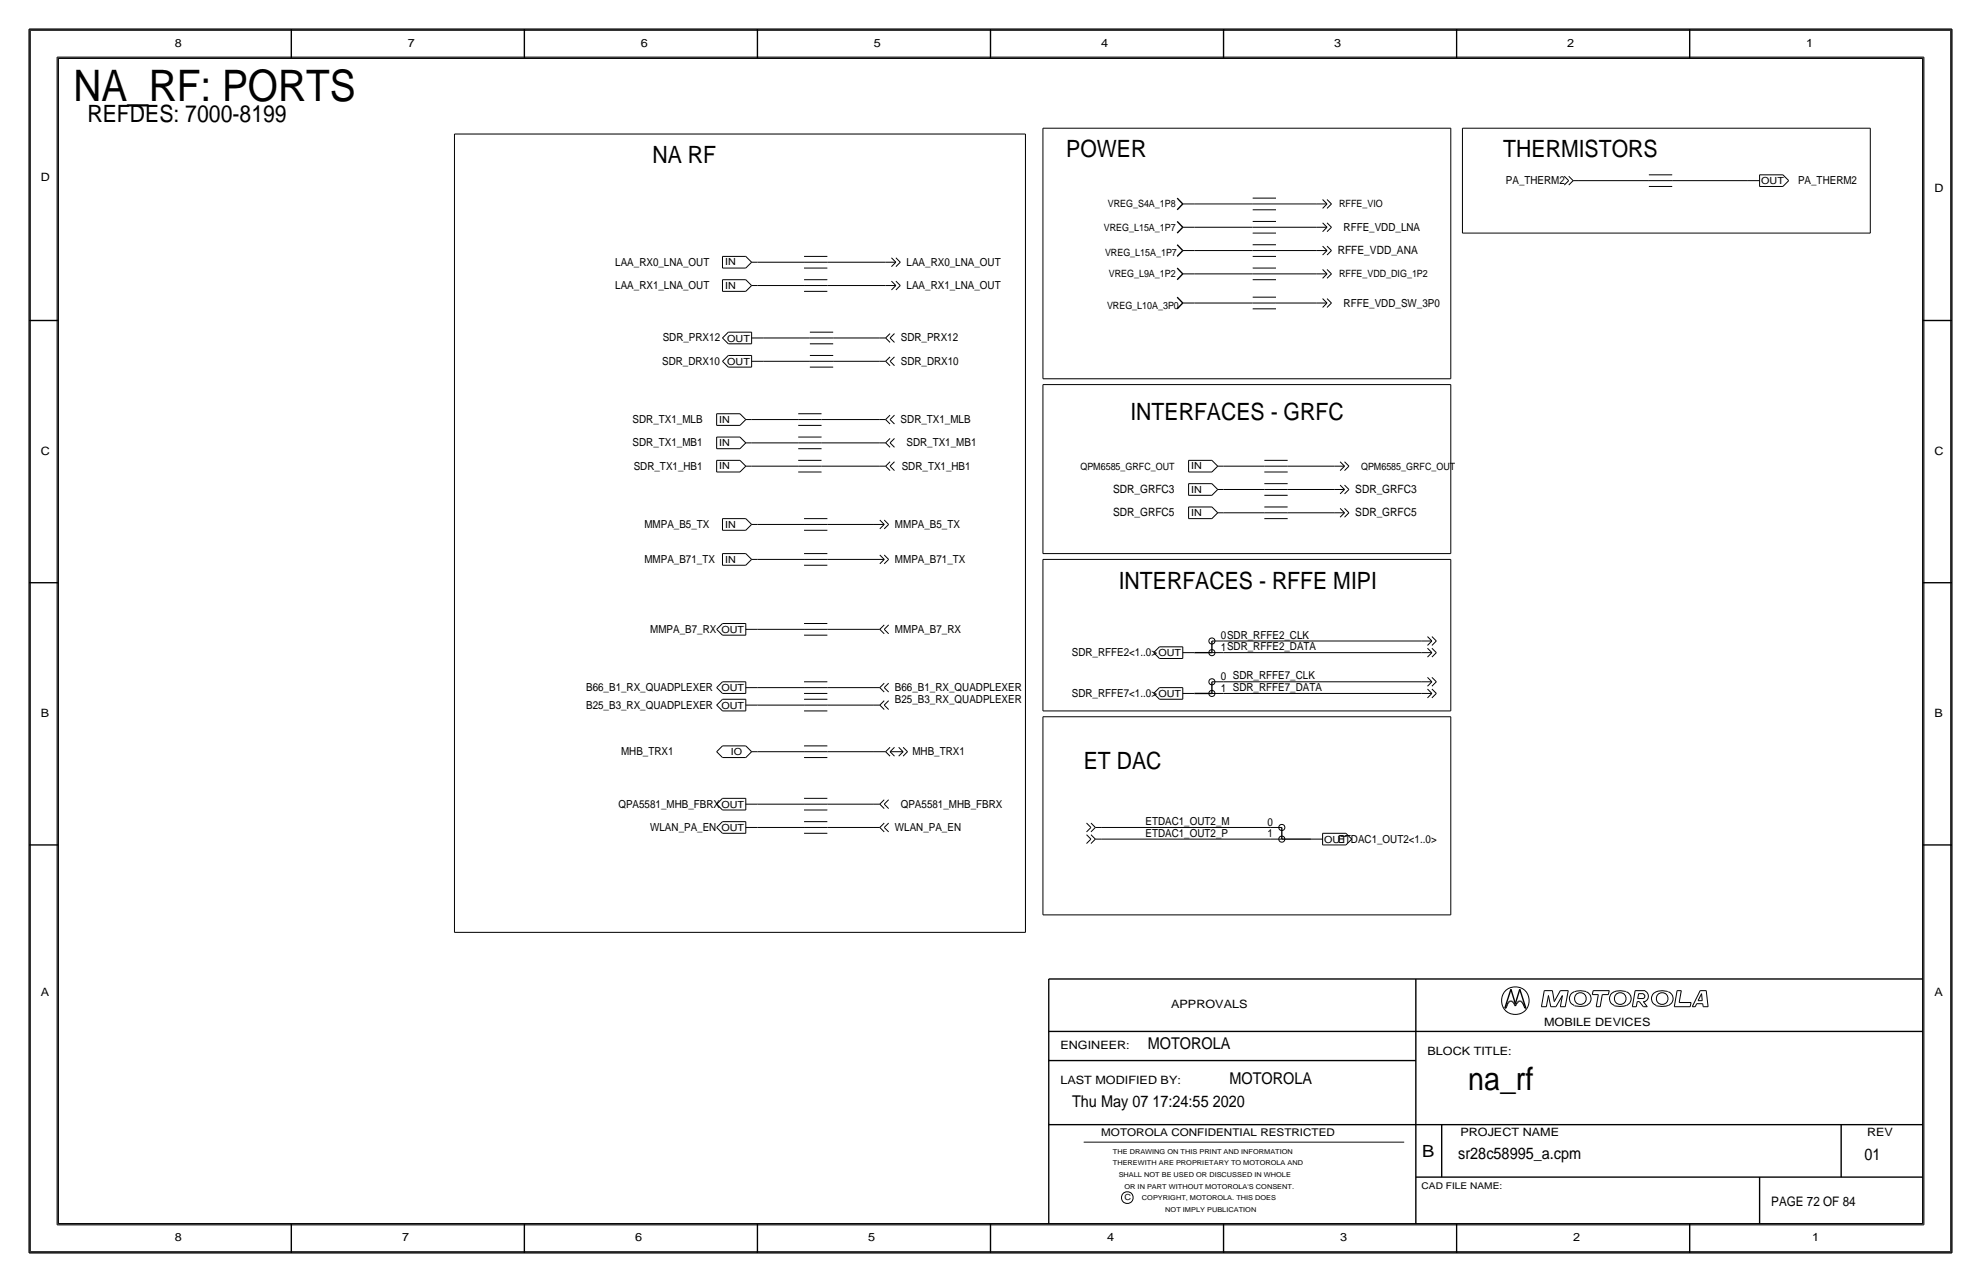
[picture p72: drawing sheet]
<svg xmlns="http://www.w3.org/2000/svg" width="432mm" height="279mm" viewBox="0 0 432 279" stroke-linecap="round" stroke-linejoin="round" font-family="sans-serif">
<defs><g id="words">
<text font-size="9.5" x="16" y="22">NA_RF: PORTS</text>
<text font-size="7" x="320" y="237.5">na_rf</text>
<g font-size="5.2">
<text x="19" y="26.7">REFDES: 7000-8199</text>
<text x="142.2" y="35.6">NA RF</text>
<text x="232.4" y="34.3">POWER</text>
<text x="327.7" y="34.3">THERMISTORS</text>
<text x="246.4" y="91.4">INTERFACES - GRFC</text>
<text x="243.8" y="128.3">INTERFACES - RFFE MIPI</text>
<text x="236.2" y="167.6">ET DAC</text>
</g>
<text font-size="3.7" x="310" y="252.1">B</text>
<g font-size="3.5">
<text x="250.2" y="228.6">MOTOROLA</text>
<text x="268" y="236.2">MOTOROLA</text>
<text x="233.7" y="241.3">Thu May 07 17:24:55 2020</text>
<text x="317.9" y="252.6">sr28c58995_a.cpm</text>
<text x="406.4" y="252.7">01</text>
</g>
<text font-size="2.9" x="386.1" y="262.9">PAGE 72 OF 84</text>
<g font-size="2.5">
<text x="38.1" y="10.2">8</text>
<text x="88.9" y="10.2">7</text>
<text x="139.7" y="10.2">6</text>
<text x="190.5" y="10.2">5</text>
<text x="240" y="10.2">4</text>
<text x="290.8" y="10.2">3</text>
<text x="341.6" y="10.2">2</text>
<text x="393.7" y="10.2">1</text>
<text x="8.9" y="39.4">D</text>
<text x="421.6" y="41.9">D</text>
<text x="291.6" y="55.4">RFFE_VDD_ANA</text>
<text x="8.9" y="99.1">C</text>
<text x="421.6" y="99.1">C</text>
<text x="242.6" y="107.4">SDR_GRFC3</text>
<text x="295.4" y="107.4">SDR_GRFC3</text>
<text x="242.6" y="112.5">SDR_GRFC5</text>
<text x="295.4" y="112.5">SDR_GRFC5</text>
<text x="8.9" y="156.2">B</text>
<text x="421.6" y="156.2">B</text>
<text x="8.9" y="217.2">A</text>
<text x="255.3" y="219.7">APPROVALS</text>
<text x="421.6" y="217.2">A</text>
<text x="336.5" y="223.5">MOBILE DEVICES</text>
<text x="231.1" y="228.6">ENGINEER:</text>
<text x="311.1" y="229.9">BLOCK TITLE:</text>
<text x="231.1" y="236.2">LAST MODIFIED BY:</text>
<text x="318.3" y="247.5">PROJECT NAME</text>
<text x="407" y="247.6">REV</text>
<text x="38.1" y="270.5">8</text>
<text x="87.6" y="270.5">7</text>
<text x="138.4" y="270.5">6</text>
<text x="189.2" y="270.5">5</text>
<text x="241.3" y="270.5">4</text>
<text x="292.1" y="270.5">3</text>
<text x="342.9" y="270.5">2</text>
<text x="395" y="270.5">1</text>
</g>
<g font-size="2.4">
<text x="328.2" y="40.1">PA_THERM2</text>
<text x="391.9" y="40.1">PA_THERM2</text>
<text x="292.9" y="50.3">RFFE_VDD_LNA</text>
<text x="134.1" y="57.9">LAA_RX0_LNA_OUT</text>
<text x="197.6" y="57.9">LAA_RX0_LNA_OUT</text>
<text x="134.1" y="63">LAA_RX1_LNA_OUT</text>
<text x="197.6" y="63">LAA_RX1_LNA_OUT</text>
<text x="292.9" y="66.8">RFFE_VDD_SW_3P0</text>
<text x="144.4" y="74.4">SDR_PRX12</text>
<text x="196.3" y="74.4">SDR_PRX12</text>
<text x="144.3" y="79.5">SDR_DRX10</text>
<text x="196.3" y="79.5">SDR_DRX10</text>
<text x="137.9" y="92.2">SDR_TX1_MLB</text>
<text x="196.3" y="92.2">SDR_TX1_MLB</text>
<text x="137.9" y="97.3">SDR_TX1_MB1</text>
<text x="197.6" y="97.3">SDR_TX1_MB1</text>
<text x="138.1" y="102.4">SDR_TX1_HB1</text>
<text x="196.6" y="102.4">SDR_TX1_HB1</text>
<text x="140.5" y="115.1">MMPA_B5_TX</text>
<text x="195.1" y="115.1">MMPA_B5_TX</text>
<text x="140.5" y="122.7">MMPA_B71_TX</text>
<text x="195.1" y="122.7">MMPA_B71_TX</text>
<text x="141.7" y="137.9">MMPA_B7_RX</text>
<text x="195.1" y="137.9">MMPA_B7_RX</text>
<text x="233.6" y="143">SDR_RFFE2&lt;1..0&gt;</text>
<text x="266.1" y="141.8">1SDR_RFFE2_DATA</text>
<text x="266.1" y="139.3">0SDR_RFFE2_CLK</text>
<text x="266.1" y="148.2">0 SDR_RFFE7_CLK</text>
<text x="127.8" y="154.4">B25_B3_RX_QUADPLEXER</text>
<text x="127.8" y="150.6">B66_B1_RX_QUADPLEXER</text>
<text x="195.1" y="153.2">B25_B3_RX_QUADPLEXER</text>
<text x="195.1" y="150.6">B66_B1_RX_QUADPLEXER</text>
<text x="233.6" y="151.9">SDR_RFFE7&lt;1..0&gt;</text>
<text x="266.1" y="150.7">1 SDR_RFFE7_DATA</text>
<text x="135.4" y="164.6">MHB_TRX1</text>
<text x="198.9" y="164.6">MHB_TRX1</text>
<text x="134.8" y="176">QPA5581_MHB_FBRX</text>
<text x="196.3" y="176">QPA5581_MHB_FBRX</text>
<text x="249.7" y="179.8">ETDAC1_OUT2_M</text>
<text x="276.3" y="179.9">0</text>
<text x="141.7" y="181.1">WLAN_PA_EN</text>
<text x="195.1" y="181.1">WLAN_PA_EN</text>
<text x="249.7" y="182.4">ETDAC1_OUT2_P</text>
<text x="276.3" y="182.5">1</text>
<text x="291.7" y="183.6">ETDAC1_OUT2&lt;1..0&gt;</text>
</g>
<text font-size="2.3" x="240" y="247.6">MOTOROLA CONFIDENTIAL RESTRICTED</text>
<g font-size="2.2">
<text x="241.5" y="45.2">VREG_S4A_1P8</text>
<text x="291.9" y="45.2">RFFE_VIO</text>
<text x="240.6" y="50.3">VREG_L15A_1P7</text>
<text x="240.9" y="55.9">VREG_L15A_1P7</text>
<text x="241.7" y="60.5">VREG_L9A_1P2</text>
<text x="291.9" y="60.4">RFFE_VDD_DIG_1P2</text>
<text x="241.3" y="67.3">VREG_L10A_3P0</text>
<text x="235.5" y="102.4">QPM6585_GRFC_OUT</text>
<text x="296.7" y="102.4">QPM6585_GRFC_OUT</text>
</g>
<g font-size="2.1">
<text x="383.9" y="40.2">OUT</text>
<text x="158" y="57.9">IN</text>
<text x="158" y="62.9">IN</text>
<text x="158.5" y="74.5">OUT</text>
<text x="158.5" y="79.6">OUT</text>
<text x="156.8" y="92.2">IN</text>
<text x="156.8" y="97.2">IN</text>
<text x="156.8" y="102.3">IN</text>
<text x="259.6" y="102.3">IN</text>
<text x="259.6" y="107.4">IN</text>
<text x="259.6" y="112.5">IN</text>
<text x="158" y="115">IN</text>
<text x="158" y="122.6">IN</text>
<text x="157.2" y="138">OUT</text>
<text x="252.5" y="143.1">OUT</text>
<text x="157.2" y="154.5">OUT</text>
<text x="157.2" y="150.7">OUT</text>
<text x="252.5" y="151.9">OUT</text>
<text x="159.3" y="164.5">IO</text>
<text x="157.2" y="176.1">OUT</text>
<text x="157.2" y="181.2">OUT</text>
<text x="288.6" y="183.7">OUT</text>
</g>
<text font-size="2" x="309.9" y="259.1">CAD FILE NAME:</text>
<text font-size="1.8" x="245.1" y="261.6">C</text>
<g font-size="1.5">
<text x="242.6" y="251.5">THE DRAWING ON THIS PRINT AND INFORMATION</text>
<text x="242.6" y="254">THEREWITH ARE PROPRIETARY TO MOTOROLA AND</text>
<text x="243.8" y="256.5">SHALL NOT BE USED OR DISCUSSED IN WHOLE</text>
<text x="245.1" y="259.1">OR IN PART WITHOUT MOTOROLA'S CONSENT.</text>
<text x="248.9" y="261.6">COPYRIGHT, MOTOROLA. THIS DOES</text>
<text x="254" y="264.2">NOT IMPLY PUBLICATION</text>
</g>
</g></defs>
<g fill="none" stroke="#000" stroke-width=".22">
<path d="M6.6 6.6h418.6zM6.6 6.6v266.2zM12.4 12.4v254.6zM12.4 12.4h407zM419.4 12.4v254.6zM425.2 6.6v266.2zM99.1 29.2h124.4zM99.1 29.2v174zM223.5 29.2v174zM227.3 27.9h88.9zM227.3 27.9v54.7zM316.2 27.9v54.7z"/>
<path d="M318.8 27.9v22.9zM318.8 27.9h88.9zM341 38.4l.9 1zM341.9 39.4l-.9 .9zM341.9 38.4l1 1zM342.9 39.4l-1 .9zM342.9 39.4h1.3zM344.2 39.4h15.2zM359.4 39.4h5.1zM359.4 38.1h5.1zM364.5 39.4h16.5zM381 39.4h2.5z"/>
<path d="M383.5 38.1h5.1zM383.5 38.1v2.5zM388.6 38.1l1.3 1.3zM389.9 39.4l-1.3 1.2zM407.7 27.9v22.9zM157.5 55.9h5.1zM157.5 55.9v2.5zM157.5 58.4h5.1zM162.6 55.9l1.2 1.3zM163.8 57.2l-1.2 1.2zM163.8 57.2h1.3zM165.1 57.2h10.2z"/>
<path d="M175.3 57.2h5zM175.3 55.9h5zM175.3 58.4h5zM180.3 57.2h12.7zM193 57.2h2.3zM194.3 58.1l1-.9zM194.3 56.2l1 1zM195.3 56.2l.9 1zM195.3 58.1l.9-.9zM257.8 44.4h2.5zM257.8 54.6h2.5zM257.8 59.7h2.5z"/>
<path d="M257.8 49.5h2.5zM260.3 49.5h12.7zM260.3 59.7h12.7zM260.3 54.6h12.7zM260.3 44.4h12.7zM273 49.5h5.1zM273 48.3h5.1zM273 50.8h5.1zM273 54.6h5.1zM273 53.3h5.1zM273 55.9h5.1zM273 59.7h5.1z"/>
<path d="M273 58.4h5.1zM273 44.4h5.1zM273 43.2h5.1zM273 45.7h5.1zM278.1 59.7h8.9zM278.1 54.6h8.9zM278.1 49.5h8.9zM278.1 44.4h8.9zM287 44.4h2.3zM287 49.5h2.3zM287 54.6h2.3zM287 59.7h2.3z"/>
<path d="M288.3 43.5l1 .9zM288.3 48.6l1 .9zM288.3 53.6l1 1zM288.3 58.7l1 1zM288.3 45.4l1-.9zM288.3 50.5l1-1zM288.3 55.6l1-1zM289.3 45.4l.9-.9zM289.3 50.5l.9-1zM289.3 55.6l.9-1zM289.3 43.5l.9 .9zM289.3 48.6l.9 .9z"/>
<path d="M289.3 53.6l.9 1zM289.3 58.7l.9 1zM318.8 50.8h88.9zM359.4 40.6h5.1zM383.5 40.6h5.1zM157.5 78.7l1.2 1.3zM157.5 73.7l1.2 1.2zM157.5 61h5.1zM157.5 61v2.5zM157.5 63.5h5.1zM158.7 77.5h5.1zM158.7 72.4h5.1z"/>
<path d="M158.7 74.9h5.1zM158.7 77.5l-1.2 1.2zM158.7 72.4l-1.2 1.3zM162.6 61l1.2 1.2zM163.8 78.7h2.6zM163.8 77.5v2.5zM163.8 73.7h2.6zM163.8 72.4v2.5zM163.8 62.2l-1.2 1.3zM163.8 62.2h1.3zM165.1 62.2h10.2zM166.4 78.7h10.1z"/>
<path d="M166.4 73.7h10.1zM175.3 62.2h5zM175.3 61h5zM175.3 63.5h5zM176.5 78.7h5.1zM176.5 77.5h5.1zM176.5 73.7h5.1zM176.5 72.4h5.1zM176.5 74.9h5.1zM180.3 62.2h12.7zM181.6 73.7h10.2zM181.6 78.7h10.2z"/>
<path d="M191.8 78.7h1.2zM191.8 73.7h1.2zM193 62.2h2.3zM193 78.7l1 1zM193 73.7l1 .9zM194 78.7l1 1zM194 77.8l-1 .9zM194 73.7l1 .9zM194 72.7l-1 1zM194.3 63.2l1-1zM194.3 61.3l1 .9zM195 77.8l-1 .9z"/>
<path d="M195 72.7l-1 1zM195.3 61.3l.9 .9zM195.3 63.2l.9-1zM257.8 66h2.5zM260.3 66h12.7zM273 61h5.1zM273 66h5.1zM273 64.8h5.1zM273 67.3h5.1zM278.1 66h8.9zM287 66h2.3zM288.3 65.1l1 .9z"/>
<path d="M288.3 67l1-1zM288.3 60.7l1-1zM289.3 67l.9-1zM289.3 60.7l.9-1zM289.3 65.1l.9 .9zM156.2 95.2h5.1zM156.2 95.3v2.5zM156.2 97.8h5.1zM156.2 90.2h5.1zM156.2 90.2v2.5zM156.2 92.7h5.1zM158.7 80h5.1z"/>
<path d="M161.3 95.2l1.3 1.3zM161.3 90.2l1.3 1.2zM162.6 96.5l-1.3 1.3zM162.6 91.4l-1.3 1.3zM162.6 96.5h1.2zM162.6 91.4h1.2zM163.8 96.5h10.2zM163.8 91.4h10.2zM174 96.5h5.1zM174 95.2h5.1zM174 97.8h5.1zM174 91.4h5.1z"/>
<path d="M174 90.2h5.1zM174 92.7h5.1zM176.5 80h5.1zM179.1 91.4h12.7zM179.1 96.5h12.7zM191.8 96.5h1.2zM191.8 91.4h1.2zM193 96.5l1 1zM193 91.4l1 1zM194 96.5l1 1zM194 95.6l-1 .9zM194 91.4l1 1z"/>
<path d="M194 90.5l-1 .9zM195 95.6l-1 .9zM195 90.5l-1 .9zM227.3 83.8h88.9zM227.3 83.8v36.8zM227.3 82.5h88.9zM316.2 83.8v36.8zM156.2 100.3h5.1zM156.2 100.3v2.6zM156.2 102.9h5.1zM157.5 113h5.1zM157.5 113v2.6z"/>
<path d="M157.5 115.6h5.1zM161.3 100.3l1.3 1.3zM162.6 113l1.2 1.3zM162.6 101.6l-1.3 1.3zM162.6 101.6h1.2zM163.8 101.6h10.2zM163.8 114.3l-1.2 1.3zM163.8 114.3h1.3zM165.1 114.3h10.2zM174 101.6h5.1zM174 100.3h5.1zM174 102.9h5.1z"/>
<path d="M175.3 114.3h5zM175.3 113h5zM175.3 115.6h5zM179.1 101.6h12.7zM180.3 114.3h10.2zM190.5 114.3h2.2zM191.8 115.3l.9-1zM191.8 113.3l.9 1zM191.8 101.6h1.2zM192.7 115.3l1-1zM192.7 113.3l1 1zM193 101.6l1 1z"/>
<path d="M194 101.6l1 1zM194 100.6l-1 1zM195 100.6l-1 1zM259.1 100.3h5.1zM259.1 100.3v2.6zM259.1 102.9h5.1zM259.1 110.5h5.1zM259.1 110.5v2.5zM259.1 113h5.1zM259.1 105.4h5.1zM259.1 105.4v2.5zM259.1 107.9h5.1z"/>
<path d="M264.2 100.3l1.2 1.3zM264.2 110.5l1.2 1.3zM264.2 105.4l1.2 1.3zM265.4 101.6h1.3zM265.4 111.8h1.3zM265.4 106.7h1.3zM265.4 101.6l-1.2 1.3zM265.4 111.8l-1.2 1.2zM265.4 106.7l-1.2 1.2zM266.7 101.6h8.9zM266.7 111.8h8.9zM266.7 106.7h8.9z"/>
<path d="M275.6 101.6h5.1zM275.6 100.3h5.1zM275.6 102.9h5.1zM275.6 111.8h5.1zM275.6 110.5h5.1zM275.6 113h5.1zM275.6 106.7h5.1zM275.6 105.4h5.1zM275.6 107.9h5.1zM280.7 111.8h10.1zM280.7 106.7h10.1zM280.7 101.6h10.1z"/>
<path d="M290.8 101.6h2.3zM290.8 111.8h2.3zM290.8 106.7h2.3zM292.1 102.6l1-1zM292.1 112.7l1-.9zM292.1 107.6l1-.9zM292.1 100.6l1 1zM292.1 110.8l1 1zM292.1 105.7l1 1zM293.1 100.6l.9 1zM293.1 110.8l.9 1zM293.1 105.7l.9 1z"/>
<path d="M293.1 102.6l.9-1zM293.1 112.7l.9-.9zM293.1 107.6l.9-.9zM156.2 137.2l1.3 1.2zM157.5 135.9h5.1zM157.5 138.4h5.1zM157.5 120.7h5.1zM157.5 120.7v2.5zM157.5 123.2h5.1zM157.5 135.9l-1.3 1.3zM162.6 120.7l1.2 1.2zM162.6 137.2h2.5z"/>
<path d="M162.6 135.9v2.5zM163.8 121.9l-1.2 1.3zM163.8 121.9h1.3zM165.1 137.2h10.2zM165.1 121.9h10.2zM175.3 137.2h5zM175.3 135.9h5zM175.3 138.4h5zM175.3 121.9h5zM175.3 120.7h5zM175.3 123.2h5zM180.3 137.2h10.2z"/>
<path d="M180.3 121.9h10.2zM190.5 137.2h1.3zM190.5 121.9h2.2zM191.8 122.9l.9-1zM191.8 137.2l.9 .9zM191.8 121l.9 .9zM192.7 122.9l1-1zM192.7 137.2l1 .9zM192.7 136.2l-.9 1zM192.7 121l1 .9zM193.7 136.2l-1 1zM227.3 120.7h88.9z"/>
<path d="M227.3 121.9h88.9zM227.3 121.9v33zM264.2 139.7h2.5zM266.7 139.7h43.2zM309.9 139.7h2.2zM311.2 138.7l.9 1zM312.1 138.7l1 1zM316.2 121.9v33zM156.2 153.7l1.3 1.2zM156.2 149.9l1.3 1.2zM157.5 152.4h5.1zM157.5 154.9h5.1z"/>
<path d="M157.5 148.6h5.1zM157.5 151.1h5.1zM157.5 152.4l-1.3 1.3zM157.5 148.6l-1.3 1.3zM162.6 153.7h2.5zM162.6 152.4v2.5zM162.6 149.9h2.5zM162.6 148.6v2.5zM165.1 149.9h10.2zM165.1 153.7h10.2zM175.3 153.7h5zM175.3 152.4h5z"/>
<path d="M175.3 154.9h5zM175.3 149.9h5zM175.3 148.6h5zM175.3 151.1h5zM180.3 153.7h10.2zM180.3 149.9h10.2zM190.5 149.9h1.3zM190.5 153.7h1.3zM191.8 149.9l.9 .9zM191.8 153.7l.9 .9zM192.7 149.9l1 .9zM192.7 148.9l-.9 1z"/>
<path d="M192.7 153.7l1 .9zM192.7 152.7l-.9 1zM193.7 148.9l-1 1zM193.7 152.7l-1 1zM227.3 156.2v43.2zM227.3 156.2h88.9zM227.3 154.9h88.9zM251.5 142.2l1.2 1.3zM251.5 151.1l1.2 1.3zM252.7 141h5.1zM252.7 143.5h5.1zM252.7 149.9h5.1z"/>
<path d="M252.7 152.4h5.1zM252.7 141l-1.2 1.2zM252.7 149.9l-1.2 1.2zM257.8 142.2h2.5zM257.8 141v2.5zM257.8 151.1h2.5zM257.8 149.9v2.5zM264.2 142.2h2.5zM264.2 151.1h2.5zM264.2 148.6h2.5zM266.7 151.1h43.2zM266.7 148.6h43.2z"/>
<path d="M266.7 142.2h43.2zM309.9 142.2h2.2zM309.9 148.6h2.2zM309.9 151.1h2.2zM311.1 143.2l1-1zM311.1 140.7l1-1zM311.1 149.6l1-1zM311.1 152.1l1-1zM311.2 141.3l.9 .9zM311.2 147.6l.9 1zM311.2 150.2l.9 .9zM312.1 141.3l1 .9z"/>
<path d="M312.1 147.6l1 1zM312.1 150.2l1 .9zM312.1 143.2l1-1zM312.1 140.7l1-1zM312.1 149.6l1-1zM312.1 152.1l1-1zM316.2 156.2v43.2zM156.2 163.8l1.3 1.3zM156.2 175.3l1.3 1.2zM157.5 165.1h5.1zM157.5 162.6h5.1zM157.5 179.1h5.1z"/>
<path d="M157.5 174h5.1zM157.5 176.5h5.1zM157.5 162.6l-1.3 1.2zM157.5 179.1l-1.3 1.2zM157.5 174l-1.3 1.3zM162.6 162.6l1.2 1.2zM162.6 179.1v2.5zM162.6 175.3h2.5zM162.6 174v2.5zM163.8 163.8h1.3zM163.8 163.8l-1.2 1.3zM165.1 175.3h10.2z"/>
<path d="M165.1 163.8h10.2zM175.3 179.1h5zM175.3 175.3h5zM175.3 174h5zM175.3 176.5h5zM175.3 163.8h5zM175.3 162.6h5zM175.3 165.1h5zM180.3 175.3h10.2zM180.3 163.8h10.2zM190.5 175.3h1.3zM190.5 163.8h2.5z"/>
<path d="M191.8 175.3l.9 .9zM192.7 179.4l-.9 .9zM192.7 175.3l1 .9zM192.7 174.3l-.9 1zM193 163.8l1 1zM193 163.8l1-.9zM193.7 179.4l-1 .9zM193.7 174.3l-1 1zM194 163.8l1-.9zM194 163.8h2.8zM194 163.8l1 1zM195.9 164.8l.9-1z"/>
<path d="M195.9 162.9l.9 .9zM196.8 164.8l1-1zM196.9 162.9l.9 .9zM236.8 179.4l1 .9zM237.8 179.4l1 .9zM156.2 180.3l1.3 1.3zM157.5 181.6h5.1zM162.6 180.3h2.5zM165.1 180.3h10.2zM175.3 180.3h5zM175.3 181.6h5zM180.3 180.3h10.2z"/>
<path d="M190.5 180.3h1.3zM191.8 180.3l.9 1zM192.7 180.3l1 1zM227.3 199.4h88.9zM236.8 181.9l1 1zM237.8 180.3l-1 1zM237.8 182.9l-1 .9zM237.8 181.9l1 1zM238.8 180.3l-1 1zM238.8 180.3h1.2zM238.8 182.9l-1 .9zM238.8 182.9h1.2z"/>
<path d="M240 180.3h36.9zM240 182.9h36.9zM276.9 182.9h2.5zM276.9 180.3h2.5zM285.8 182.9h2.5zM288.3 181.6h5.1zM288.3 184.1h5.1zM288.3 181.6v2.5zM293.4 181.6l1.2 1.3zM294.6 182.9l-1.2 1.2zM99.1 203.2h124.4zM336 219.4h1.1z"/>
<path d="M336.6 215.9h1.8zM336.6 215.9l-.6 3.5zM337.5 217l-.4 2.4zM337.5 217l.5 2.4zM338 219.4h1.1zM338.4 215.9l.4 2.4zM340.1 219.4h1.1zM340.1 215.9h1.7zM340.1 215.9l-1.3 2.4zM340.6 217l-1.5 2.4zM340.6 217l-.5 2.4zM341.8 215.9l-.6 3.5z"/>
<path d="M343.1 216.2a1.6 1.6 0 0 0-1 1.5 1.6 1.6 0 0 0 1.1 1.5M345.7 216.1h-.2a4 4 0 0 0-2.3 .1M345.7 216.2a1.59 1.59 0 0 1 1.1 1.5 1.59 1.59 0 0 1-1.1 1.5l-1.4 .1-1.1-.1M347.1 216.8h1.3zM347.3 215.9l-.2 .9zM347.3 215.9h3.5zM347.9 219.4h.9zM348.4 216.8l-.5 2.6zM349.2 216.8l-.4 2.6zM349.2 216.8h1.4zM350.8 215.9l-.2 .9zM354.4 216.1a3.1 3.1 0 0 0-3.3 .7 1.62 1.62 0 0 0 .8 2.4"/>
<path d="M354.4 219.2l-1.4 .1-1.1-.1M354.5 216.2a1.59 1.59 0 0 1 1 1.5 1.59 1.59 0 0 1-1 1.5M355.8 219.4h.9zM356.4 215.9l-.6 3.5zM356.4 215.9h2.2zM356.9 218.3l-.2 1.1zM356.9 218.3h.4zM357 217.6h1.2zM357.2 216.6l-.2 1zM357.2 216.6h1zM357.3 218.3l.9 1.1zM358.1 216.7a.5 .5 0 0 1 .4 .4 .5 .5 0 0 1-.4 .5"/>
<path d="M358.2 219.4h.9zM358.2 218.3l.9 1.1zM358.2 218.3h.4zM358.5 216a1.24 1.24 0 0 1 .8 1.1 1.24 1.24 0 0 1-.8 1.2M363.5 216.1a3.1 3.1 0 0 0-3.3 .7 1.62 1.62 0 0 0 .8 2.4M363.6 219.2l-1.4 .1-1.2-.1M363.6 216.2a1.59 1.59 0 0 1 1.1 1.5 1.59 1.59 0 0 1-1.1 1.5M364.9 219.4h3.5zM365.6 215.9l-.7 3.5zM365.6 215.9h.9zM366 218.5h2.6zM366.5 215.9l-.5 2.6z"/>
<path d="M368.6 218.5l-.2 .9zM368.9 219.4h.6zM369.8 218.7h1.3zM369.8 218.7l-.3 .7zM370.1 218.1h.9zM370.6 215.9l-1.7 3.5zM370.6 215.9h1.3zM370.9 216.6l-.8 1.5zM370.9 216.6l.1 1.5zM371.1 218.7l.1 .7zM371.2 219.4h1.1zM371.9 215.9l.4 3.5z"/>
<path d="M236.2 248.9h69.9zM6.6 272.8h418.6zM12.4 267h407z"/>
<circle cx="264.2" cy="139.7" r=".67"/>
<circle cx="264.2" cy="142.2" r=".67"/>
<circle cx="264.2" cy="151.1" r=".67"/>
<circle cx="264.2" cy="148.6" r=".67"/>
<circle cx="279.4" cy="182.9" r=".67"/>
<circle cx="279.4" cy="180.3" r=".67"/>
<circle cx="330.3" cy="218.1" r="3"/>
<circle cx="344.5" cy="217.6" r="1.28"/>
<circle cx="353.2" cy="217.6" r="1.28"/>
<circle cx="362.3" cy="217.6" r="1.28"/>
<circle cx="245.7" cy="261" r="1.28"/>
</g>
<g fill="none" stroke="#000" stroke-width=".3">
<path d="M6.3 6.4v266.7zM6.4 6.4h419zM12.7 12.7h406.4zM12.7 12.7v254zM63.5 6.4v6.3zM114.3 6.4v6.3zM165.1 6.4v6.3zM215.9 6.3v6.4zM266.7 6.4v6.3zM317.5 6.4v6.3zM368.3 6.4v6.3zM419.1 12.7v254z"/>
<path d="M425.4 6.4v266.7zM256.6 43.2l1.2 1.3zM256.6 53.3l1.2 1.3zM256.6 58.4l1.2 1.3zM256.6 48.3l1.2 1.2zM257.8 44.4l-1.2 1.3zM257.8 54.6l-1.2 1.3zM257.8 59.7l-1.2 1.3zM257.8 49.5l-1.2 1.3zM6.3 69.8h6.4zM256.6 64.8l1.2 1.2zM257.8 66l-1.2 1.3z"/>
<path d="M419.1 69.8h6.3zM6.3 127h6.4zM264.2 139.7v2.5zM419.1 127h6.3zM260.3 151.1h3.9zM260.3 142.2h3.9zM264.2 148.6v2.5zM6.3 184.1h6.4zM279.4 182.9h6.4zM279.4 180.3v2.6zM419.1 184.1h6.3zM228.6 213.4v53.3z"/>
<path d="M228.6 213.4h190.5zM308.6 213.4v53.3zM328 219.7h.2zM328.4 219.4l-.2 .3zM328.6 218.8l-.2 .6zM328.8 218.5l-.2 .3zM329 218.3l.2-.1zM329 218.3l-.2 .2zM329.2 218.2h.2zM329.3 215.6l-1.3 4.1zM329.3 215.6l1 3.1zM329.4 218.2l.2 .1z"/>
<path d="M329.6 218.3l.3 .2zM329.9 218.5l.2 .3zM330.1 218.8l.2 .5zM330.5 218.8l-.2 .5zM330.8 218.5l-.3 .3zM331 218.3l-.2 .2zM331 218.3l.2-.1zM331.2 218.2h.2zM331.3 215.6l1.3 4.1zM331.3 215.6l-1 3.1zM331.4 218.2l.2 .1zM331.6 218.3l.2 .2z"/>
<path d="M331.8 218.5l.2 .3zM332 218.8l.3 .6zM332.3 219.4l.1 .3zM332.4 219.7h.2zM228.6 231.1h80zM228.6 224.8h190.5zM228.6 245.1h190.5zM308.6 256.5h110.5zM314.2 245.1v11.4zM383.5 256.5v10.2zM401.3 245.1v11.4zM6.4 273h419z"/>
<path d="M12.7 266.7h406.4zM63.5 266.7v6.4zM114.3 266.7v6.4zM165.1 266.7v6.4zM215.9 266.7v6.3zM266.7 266.7v6.4zM317.5 266.7v6.4zM368.3 266.7v6.4z"/>
</g>
<use href="#words"/>
</svg>
